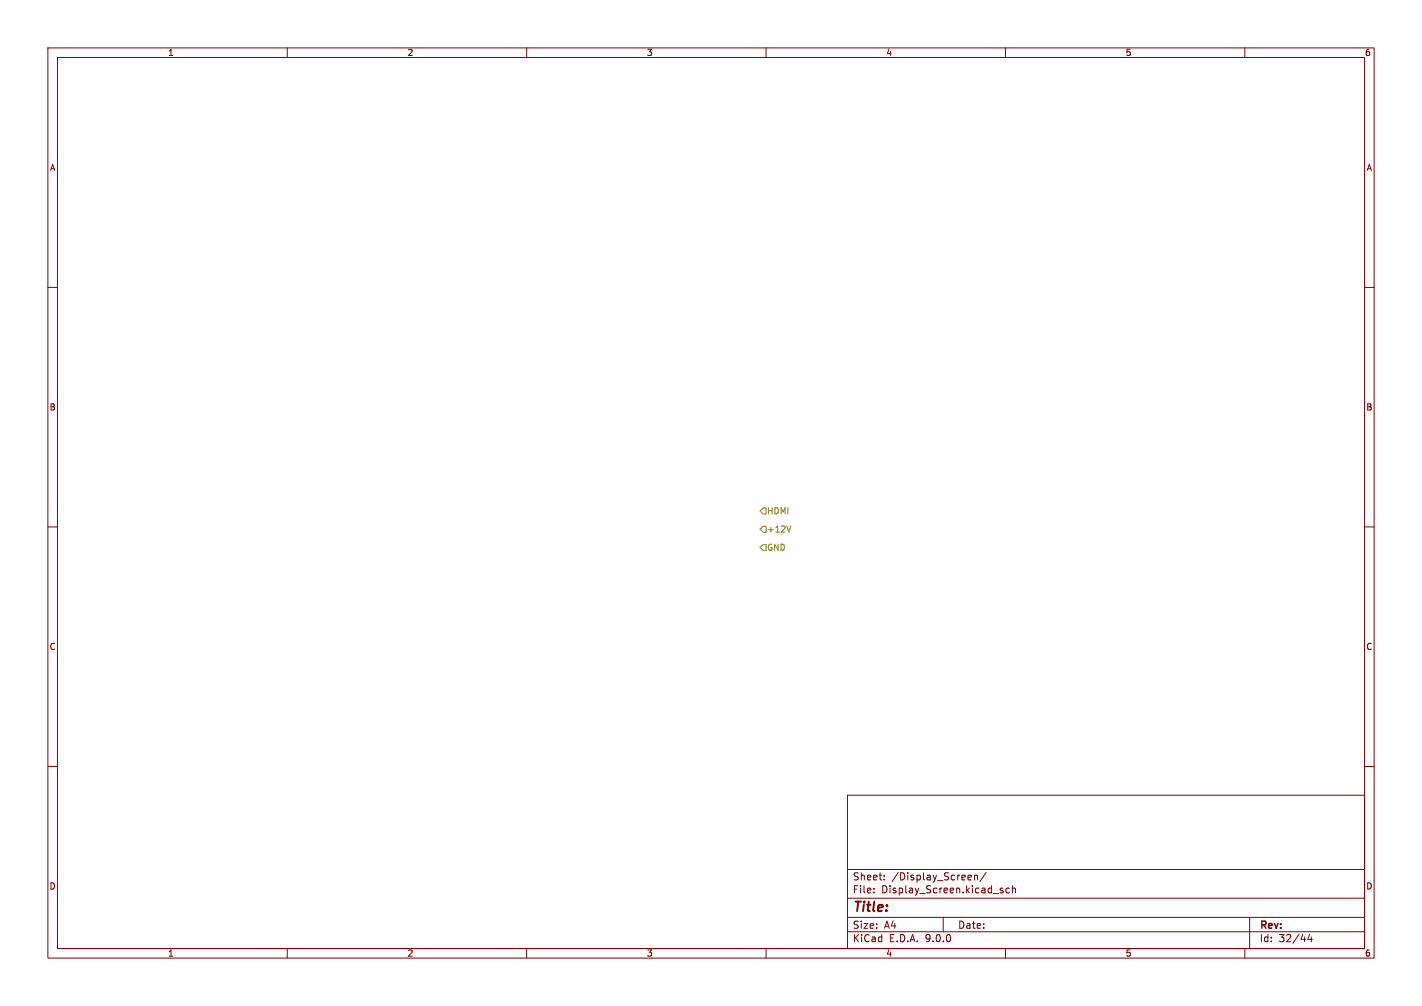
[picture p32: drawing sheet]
<svg xmlns="http://www.w3.org/2000/svg" width="297mm" height="210mm" viewBox="0 0 297 210" stroke-linecap="round" stroke-linejoin="round" font-family="sans-serif">
<defs><g id="words">
<text font-size="2.8" fill="#840000" x="178" y="190.9">Title:</text>
<g font-size="2.1" fill="#840000">
<text x="178" y="184">Sheet:</text>
<text x="186.2" y="184">/Display_Screen/</text>
<text x="178" y="186.7">File:</text>
<text x="184.1" y="186.7">Display_Screen.kicad_sch</text>
<text x="178" y="196.9">KiCad</text>
<text x="178" y="194.1">Size:</text>
<text x="184.7" y="194.1">A4</text>
<text x="185.7" y="196.9">E.D.A.</text>
<text x="193.3" y="196.9">9.0.0</text>
<text x="200" y="194.1">Date:</text>
<text x="263" y="194.3">Rev:</text>
<text x="263" y="196.9">Id:</text>
<text x="267.1" y="196.9">32/44</text>
</g>
<g font-size="1.8" fill="#840000">
<text x="35" y="11.9">1</text>
<text x="85" y="11.9">2</text>
<text x="135" y="11.9">3</text>
<text x="185" y="11.9">4</text>
<text x="235" y="11.9">5</text>
<text x="285" y="11.9">6</text>
<text x="10.3" y="35.9">A</text>
<text x="285.3" y="35.9">A</text>
<text x="10.3" y="85.9">B</text>
<text x="285.3" y="85.9">B</text>
<text x="10.3" y="135.9">C</text>
<text x="285.3" y="135.9">C</text>
<text x="10.3" y="185.9">D</text>
<text x="285.3" y="185.9">D</text>
<text x="35" y="199.9">1</text>
<text x="85" y="199.9">2</text>
<text x="135" y="199.9">3</text>
<text x="185" y="199.9">4</text>
<text x="235" y="199.9">5</text>
<text x="285" y="199.9">6</text>
</g>
<g font-size="1.8" fill="#848400">
<text x="160.1" y="107.5">HDMI</text>
<text x="160.1" y="111.4">+12V</text>
<text x="160.1" y="115.2">GND</text>
</g>
</g></defs>
<path d="M0 0h297v210h-297z" fill="#fff" stroke="#fff" stroke-width=".21"/>
<g fill="none" stroke="#840000" stroke-width=".21">
<path d="M10 10h277v190h-277zM12 12h273v186h-273zM60 10v2M110 10v2M160 10v2M210 10v2M260 10v2M10 60h2M285 60h2M10 110h2M285 110h2M10 160h2"/>
<path d="M177 166h108v32h-108zM285 160h2M60 198v2M110 198v2M160 198v2M177 194.5h108M177 191.5h108M177 187.5h108M177 181.5h108M182.5 186.3v.1M182.5 185.5v.1M184.7 183.6v.1"/>
<path d="M184.7 182.8v.1M197 191.5v3M202.7 182.7l.2 .4-.7 .1M202.8 183.6l-.1 .1M203.5 182.8l.2-.1 .4 .1 .1 .9M203.5 182.7v1M206 182.1l-1.3 2M209.1 185.9l.4 .1v.2l-.2 .2h-.3M209.1 185.4l.4 .1M210 198v2M210.8 185.5l-.4-.1-.3 .3 .1 .6h.6M211.5 185.5l.2-.1 .3 .1 .1 .9"/>
<path d="M211.5 184.9v1.5M260 198v2M261 191.5v6.5M273.5 195l-.3 1.1h.9M273.9 195.6v1"/>
</g>
<path d="M159.4 109.9h.6v1.2h-.6l-.7-.6zM159.4 113.7h.6v1.2h-.6l-.7-.6zM159.4 106h.6v1.3h-.6l-.7-.6zM165.2 109.8l-.4 1.3" fill="none" stroke="#848400" stroke-width=".21"/>
<use href="#words"/>
</svg>
